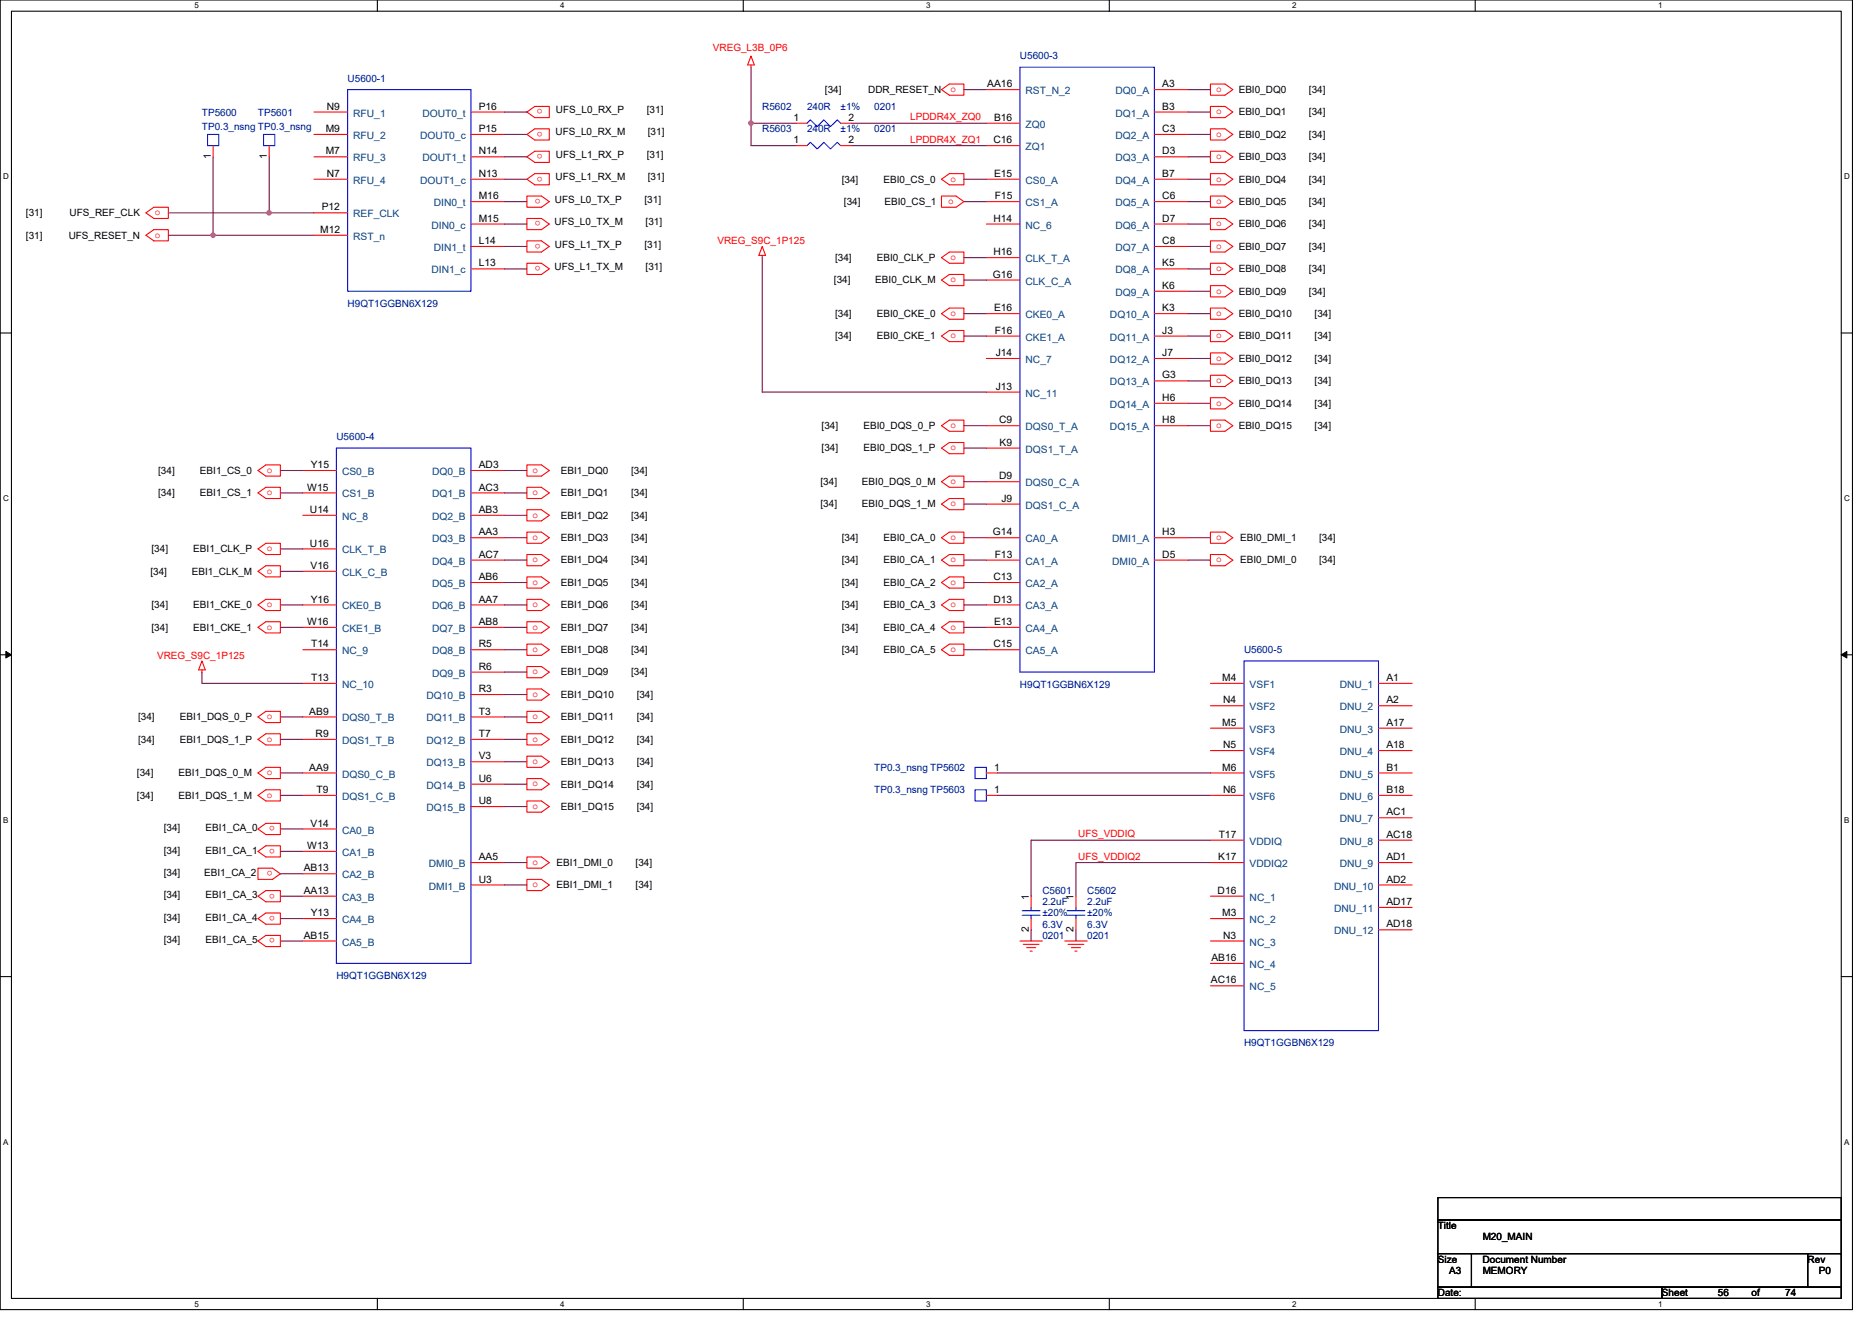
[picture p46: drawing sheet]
<svg xmlns="http://www.w3.org/2000/svg" width="297mm" height="210mm" viewBox="0 0 297 210" stroke-linecap="round" stroke-linejoin="round" font-family="sans-serif">
<defs><g id="words">
<g font-size="1.6" fill="#f00">
<text x="113.1" y="8.2">VREG_L3B_0P6</text>
<text x="86.1" y="17.4" transform="rotate(180 86.1 17.4)">o</text>
<text x="150.8" y="14.6">o</text>
<text x="193" y="14.6">o</text>
<text x="86.1" y="20.9" transform="rotate(180 86.1 20.9)">o</text>
<text x="144.4" y="19.1">LPDDR4X_ZQ0</text>
<text x="144.4" y="22.6">LPDDR4X_ZQ1</text>
<text x="193" y="18.1">o</text>
<text x="193" y="21.7">o</text>
<text x="86.1" y="24.5" transform="rotate(180 86.1 24.5)">o</text>
<text x="86.1" y="28" transform="rotate(180 86.1 28)">o</text>
<text x="150.8" y="28.8">o</text>
<text x="193" y="25.3">o</text>
<text x="193" y="28.8">o</text>
<text x="24.6" y="34.1">o</text>
<text x="85.7" y="31.6" transform="rotate(180 85.7 31.6)">o</text>
<text x="85.7" y="35.1" transform="rotate(180 85.7 35.1)">o</text>
<text x="150.5" y="32.4">o</text>
<text x="193" y="32.4">o</text>
<text x="193" y="35.9">o</text>
<text x="24.6" y="37.7">o</text>
<text x="85.7" y="38.7" transform="rotate(180 85.7 38.7)">o</text>
<text x="113.8" y="38.8">VREG_S9C_1P125</text>
<text x="150.8" y="41.3">o</text>
<text x="193" y="39.5">o</text>
<text x="85.7" y="42.2" transform="rotate(180 85.7 42.2)">o</text>
<text x="150.8" y="44.8">o</text>
<text x="193" y="43">o</text>
<text x="193" y="46.6">o</text>
<text x="150.8" y="50.1">o</text>
<text x="150.8" y="53.7">o</text>
<text x="193" y="50.1">o</text>
<text x="193" y="53.7">o</text>
<text x="193" y="57.3">o</text>
<text x="193" y="60.8">o</text>
<text x="193" y="64.4">o</text>
<text x="150.8" y="71.5">o</text>
<text x="150.8" y="67.9">o</text>
<text x="193" y="67.9">o</text>
<text x="42.4" y="75">o</text>
<text x="84.5" y="75">o</text>
<text x="150.8" y="76.8">o</text>
<text x="42.4" y="78.6">o</text>
<text x="84.5" y="78.6">o</text>
<text x="84.5" y="82.1">o</text>
<text x="150.8" y="80.4">o</text>
<text x="42.4" y="87.5">o</text>
<text x="84.5" y="85.7">o</text>
<text x="84.5" y="89.3">o</text>
<text x="150.8" y="85.7">o</text>
<text x="150.8" y="89.3">o</text>
<text x="193" y="89.3">o</text>
<text x="193" y="85.7">o</text>
<text x="42.4" y="91">o</text>
<text x="84.5" y="92.8">o</text>
<text x="150.8" y="92.8">o</text>
<text x="42.4" y="96.4">o</text>
<text x="42.4" y="99.9">o</text>
<text x="84.5" y="96.4">o</text>
<text x="84.5" y="99.9">o</text>
<text x="150.8" y="96.4">o</text>
<text x="150.8" y="99.9">o</text>
<text x="24.9" y="104.5">VREG_S9C_1P125</text>
<text x="84.5" y="103.5">o</text>
<text x="84.5" y="107">o</text>
<text x="150.8" y="103.5">o</text>
<text x="84.5" y="110.6">o</text>
<text x="42.4" y="114.2">o</text>
<text x="42.4" y="117.7">o</text>
<text x="84.5" y="114.2">o</text>
<text x="84.5" y="117.7">o</text>
<text x="42.4" y="123">o</text>
<text x="84.5" y="121.3">o</text>
<text x="84.5" y="124.8">o</text>
<text x="42.4" y="126.6">o</text>
<text x="43.6" y="131.1" transform="rotate(180 43.6 131.1)">o</text>
<text x="84.5" y="128.4">o</text>
<text x="43.6" y="134.7" transform="rotate(180 43.6 134.7)">o</text>
<text x="84.5" y="137.3">o</text>
<text x="171.1" y="132.9">UFS_VDDIQ</text>
<text x="171.1" y="136.4">UFS_VDDIQ2</text>
<text x="43.2" y="138.3" transform="rotate(180 43.2 138.3)">o</text>
<text x="43.6" y="141.8" transform="rotate(180 43.6 141.8)">o</text>
<text x="84.5" y="140.8">o</text>
<text x="43.6" y="148.9" transform="rotate(180 43.6 148.9)">o</text>
<text x="43.6" y="145.4" transform="rotate(180 43.6 145.4)">o</text>
</g>
<g font-size="1.6" fill="#000080">
<text x="161.8" y="9.4">U5600-3</text>
<text x="55.2" y="13">U5600-1</text>
<text x="120.9" y="17.4">R5602</text>
<text x="128.1" y="17.4">240R</text>
<text x="133.4" y="17.4">±1%</text>
<text x="138.7" y="17.4">0201</text>
<text x="32" y="18.5">TP5600</text>
<text x="32" y="20.6">TP0.3_nsng TP0.3_nsng</text>
<text x="40.9" y="18.5">TP5601</text>
<text x="120.9" y="21">R5603</text>
<text x="128.1" y="21">240R</text>
<text x="133.4" y="21">±1%</text>
<text x="138.7" y="21">0201</text>
<text x="55.2" y="48.7">H9QT1GGBN6X129</text>
<text x="53.4" y="69.9">U5600-4</text>
<text x="197.4" y="103.7">U5600-5</text>
<text x="161.8" y="109.2">H9QT1GGBN6X129</text>
<text x="138.7" y="125.9">TP0.3_nsng TP5603</text>
<text x="138.7" y="122.3">TP0.3_nsng TP5602</text>
<text x="165.4" y="141.9">C5601</text>
<text x="165.4" y="143.7">2.2uF</text>
<text x="172.5" y="141.9">C5602</text>
<text x="172.5" y="143.7">2.2uF</text>
<text x="165.4" y="149">0201</text>
<text x="165.4" y="147.2">6.3V</text>
<text x="165.4" y="145.4">±20%</text>
<text x="172.5" y="149">0201</text>
<text x="172.5" y="147.2">6.3V</text>
<text x="172.5" y="145.4">±20%</text>
<text x="53.4" y="155.4">H9QT1GGBN6X129</text>
<text x="197.4" y="166.1">H9QT1GGBN6X129</text>
</g>
<g font-size="1.6">
<text x="51.9" y="17.4">N9</text>
<text x="76" y="17.4">P16</text>
<text x="88.2" y="17.9">UFS_L0_RX_P</text>
<text x="102.6" y="17.9">[31]</text>
<text x="130.9" y="14.8">[34]</text>
<text x="137.8" y="14.8">DDR_RESET_N</text>
<text x="156.7" y="13.8">AA16</text>
<text x="184.4" y="13.8">A3</text>
<text x="184.4" y="17.4">B3</text>
<text x="196.5" y="14.8">EBI0_DQ0</text>
<text x="207.7" y="14.8">[34]</text>
<text x="51.7" y="21">M9</text>
<text x="76" y="21">P15</text>
<text x="88.2" y="21.5">UFS_L0_RX_M</text>
<text x="102.8" y="21.5">[31]</text>
<text x="125.9" y="19.2">1</text>
<text x="125.9" y="22.7">1</text>
<text x="134.6" y="19.2">2</text>
<text x="134.6" y="22.7">2</text>
<text x="157.6" y="22.7">C16</text>
<text x="157.7" y="19.2">B16</text>
<text x="184.4" y="21">C3</text>
<text x="196.5" y="18.3">EBI0_DQ1</text>
<text x="196.5" y="21.9">EBI0_DQ2</text>
<text x="207.7" y="18.3">[34]</text>
<text x="207.7" y="21.9">[34]</text>
<text x="33.4" y="25.3" transform="rotate(-90 33.4 25.3)">1</text>
<text x="42.3" y="25.3" transform="rotate(-90 42.3 25.3)">1</text>
<text x="51.7" y="24.5">M7</text>
<text x="51.9" y="28.1">N7</text>
<text x="76" y="24.5">N14</text>
<text x="76" y="28.1">N13</text>
<text x="88.2" y="28.6">UFS_L1_RX_M</text>
<text x="88.2" y="25.1">UFS_L1_RX_P</text>
<text x="102.6" y="25.1">[31]</text>
<text x="102.8" y="28.6">[31]</text>
<text x="133.6" y="29">[34]</text>
<text x="140.2" y="29">EBI0_CS_0</text>
<text x="157.7" y="28.1">E15</text>
<text x="184.4" y="24.5">D3</text>
<text x="184.4" y="28.1">B7</text>
<text x="196.5" y="25.4">EBI0_DQ3</text>
<text x="196.5" y="29">EBI0_DQ4</text>
<text x="207.7" y="25.4">[34]</text>
<text x="207.7" y="29">[34]</text>
<text x="4.1" y="34.3">[31]</text>
<text x="11" y="34.3">UFS_REF_CLK</text>
<text x="51.1" y="33.4">P12</text>
<text x="76" y="31.6">M16</text>
<text x="76" y="35.2">M15</text>
<text x="88" y="35.7">UFS_L0_TX_M</text>
<text x="88.1" y="32.2">UFS_L0_TX_P</text>
<text x="102.3" y="32.2">[31]</text>
<text x="102.4" y="35.7">[31]</text>
<text x="133.9" y="32.5">[34]</text>
<text x="140.3" y="32.5">EBI0_CS_1</text>
<text x="157.6" y="35.2">H14</text>
<text x="157.8" y="31.6">F15</text>
<text x="184.4" y="31.6">C6</text>
<text x="184.4" y="35.2">D7</text>
<text x="196.5" y="32.5">EBI0_DQ5</text>
<text x="207.7" y="32.5">[34]</text>
<text x="4.1" y="37.9">[31]</text>
<text x="10.9" y="37.9">UFS_RESET_N</text>
<text x="50.8" y="37">M12</text>
<text x="76" y="38.7">L14</text>
<text x="88.1" y="39.3">UFS_L1_TX_P</text>
<text x="102.3" y="39.3">[31]</text>
<text x="132.5" y="41.4">[34]</text>
<text x="139.1" y="41.4">EBI0_CLK_P</text>
<text x="157.6" y="40.5">H16</text>
<text x="184.4" y="38.7">C8</text>
<text x="196.5" y="36.1">EBI0_DQ6</text>
<text x="196.5" y="39.6">EBI0_DQ7</text>
<text x="207.7" y="36.1">[34]</text>
<text x="207.7" y="39.6">[34]</text>
<text x="76" y="42.3">L13</text>
<text x="88" y="42.8">UFS_L1_TX_M</text>
<text x="102.4" y="42.8">[31]</text>
<text x="132.3" y="45">[34]</text>
<text x="138.9" y="45">EBI0_CLK_M</text>
<text x="157.6" y="44.1">G16</text>
<text x="184.4" y="42.3">K5</text>
<text x="184.4" y="45.8">K6</text>
<text x="196.5" y="43.2">EBI0_DQ8</text>
<text x="196.5" y="46.8">EBI0_DQ9</text>
<text x="207.7" y="43.2">[34]</text>
<text x="207.7" y="46.8">[34]</text>
<text x="132.5" y="50.3">[34]</text>
<text x="132.5" y="53.9">[34]</text>
<text x="139.1" y="50.3">EBI0_CKE_0</text>
<text x="139.1" y="53.9">EBI0_CKE_1</text>
<text x="157.7" y="49.4">E16</text>
<text x="157.8" y="53">F16</text>
<text x="184.4" y="49.4">K3</text>
<text x="184.4" y="53">J3</text>
<text x="196.5" y="50.3">EBI0_DQ10</text>
<text x="196.5" y="53.9">EBI0_DQ11</text>
<text x="208.6" y="50.3">[34]</text>
<text x="208.6" y="53.9">[34]</text>
<text x="158" y="56.5">J14</text>
<text x="184.4" y="56.5">J7</text>
<text x="196.5" y="57.4">EBI0_DQ12</text>
<text x="208.6" y="57.4">[34]</text>
<text x="158" y="61.8">J13</text>
<text x="184.4" y="60.1">G3</text>
<text x="184.4" y="63.6">H6</text>
<text x="196.5" y="61">EBI0_DQ13</text>
<text x="196.5" y="64.5">EBI0_DQ14</text>
<text x="208.6" y="61">[34]</text>
<text x="208.6" y="64.5">[34]</text>
<text x="130.4" y="71.6">[34]</text>
<text x="130.4" y="68.1">[34]</text>
<text x="137" y="71.6">EBI0_DQS_1_P</text>
<text x="137" y="68.1">EBI0_DQS_0_P</text>
<text x="158.5" y="67.2">C9</text>
<text x="158.6" y="70.7">K9</text>
<text x="184.4" y="67.2">H8</text>
<text x="196.5" y="68.1">EBI0_DQ15</text>
<text x="208.6" y="68.1">[34]</text>
<text x="25.1" y="75.2">[34]</text>
<text x="31.7" y="75.2">EBI1_CS_0</text>
<text x="48.8" y="77.9">W15</text>
<text x="49.3" y="74.3">Y15</text>
<text x="76" y="74.3">AD3</text>
<text x="76" y="77.9">AC3</text>
<text x="89" y="75.2">EBI1_DQ0</text>
<text x="100.1" y="75.2">[34]</text>
<text x="130.2" y="77">[34]</text>
<text x="136.8" y="77">EBI0_DQS_0_M</text>
<text x="158.5" y="76.1">D9</text>
<text x="25.1" y="78.8">[34]</text>
<text x="31.7" y="78.8">EBI1_CS_1</text>
<text x="49.2" y="81.4">U14</text>
<text x="76" y="81.4">AB3</text>
<text x="89" y="78.8">EBI1_DQ1</text>
<text x="89" y="82.3">EBI1_DQ2</text>
<text x="100.1" y="78.8">[34]</text>
<text x="100.1" y="82.3">[34]</text>
<text x="130.2" y="80.5">[34]</text>
<text x="136.8" y="80.5">EBI0_DQS_1_M</text>
<text x="158.9" y="79.6">J9</text>
<text x="24" y="87.7">[34]</text>
<text x="30.7" y="87.7">EBI1_CLK_P</text>
<text x="49.2" y="86.7">U16</text>
<text x="76" y="85">AA3</text>
<text x="76" y="88.5">AC7</text>
<text x="89" y="85.9">EBI1_DQ3</text>
<text x="89" y="89.4">EBI1_DQ4</text>
<text x="100.1" y="85.9">[34]</text>
<text x="100.1" y="89.4">[34]</text>
<text x="133.6" y="85.9">[34]</text>
<text x="133.6" y="89.4">[34]</text>
<text x="140.2" y="85.9">EBI0_CA_0</text>
<text x="140.2" y="89.4">EBI0_CA_1</text>
<text x="157.6" y="85">G14</text>
<text x="157.8" y="88.5">F13</text>
<text x="184.4" y="88.5">D5</text>
<text x="184.4" y="85">H3</text>
<text x="196.8" y="89.4">EBI0_DMI_0</text>
<text x="196.8" y="85.9">EBI0_DMI_1</text>
<text x="209.3" y="89.4">[34]</text>
<text x="209.3" y="85.9">[34]</text>
<text x="23.9" y="91.2">[34]</text>
<text x="30.4" y="91.2">EBI1_CLK_M</text>
<text x="49.3" y="90.3">V16</text>
<text x="49.3" y="95.6">Y16</text>
<text x="76" y="92.1">AB6</text>
<text x="76" y="95.6">AA7</text>
<text x="89" y="93">EBI1_DQ5</text>
<text x="100.1" y="93">[34]</text>
<text x="133.6" y="93">[34]</text>
<text x="140.2" y="93">EBI0_CA_2</text>
<text x="157.6" y="92.1">C13</text>
<text x="157.6" y="95.6">D13</text>
<text x="24" y="96.5">[34]</text>
<text x="24" y="100.1">[34]</text>
<text x="30.7" y="96.5">EBI1_CKE_0</text>
<text x="30.7" y="100.1">EBI1_CKE_1</text>
<text x="48.8" y="99.2">W16</text>
<text x="76" y="99.2">AB8</text>
<text x="89" y="96.5">EBI1_DQ6</text>
<text x="89" y="100.1">EBI1_DQ7</text>
<text x="100.1" y="96.5">[34]</text>
<text x="100.1" y="100.1">[34]</text>
<text x="133.6" y="96.5">[34]</text>
<text x="133.6" y="100.1">[34]</text>
<text x="140.2" y="96.5">EBI0_CA_3</text>
<text x="140.2" y="100.1">EBI0_CA_4</text>
<text x="157.7" y="99.2">E13</text>
<text x="49.4" y="102.7">T14</text>
<text x="76" y="102.7">R5</text>
<text x="76" y="106.3">R6</text>
<text x="89" y="103.7">EBI1_DQ8</text>
<text x="89" y="107.2">EBI1_DQ9</text>
<text x="100.1" y="103.7">[34]</text>
<text x="100.1" y="107.2">[34]</text>
<text x="133.6" y="103.7">[34]</text>
<text x="140.2" y="103.7">EBI0_CA_5</text>
<text x="157.6" y="102.7">C15</text>
<text x="49.1" y="113.4">AB9</text>
<text x="49.4" y="108.1">T13</text>
<text x="76" y="109.9">R3</text>
<text x="76" y="113.4">T3</text>
<text x="89" y="110.8">EBI1_DQ10</text>
<text x="101" y="110.8">[34]</text>
<text x="193.9" y="108.1">M4</text>
<text x="194.1" y="111.6">N4</text>
<text x="220" y="108.1">A1</text>
<text x="220" y="111.6">A2</text>
<text x="21.9" y="114.3">[34]</text>
<text x="21.9" y="117.9">[34]</text>
<text x="28.6" y="114.3">EBI1_DQS_0_P</text>
<text x="28.6" y="117.9">EBI1_DQS_1_P</text>
<text x="50.1" y="117">R9</text>
<text x="76" y="117">T7</text>
<text x="89" y="114.3">EBI1_DQ11</text>
<text x="89" y="117.9">EBI1_DQ12</text>
<text x="101" y="114.3">[34]</text>
<text x="101" y="117.9">[34]</text>
<text x="193.9" y="115.2">M5</text>
<text x="194.1" y="118.7">N5</text>
<text x="220" y="115.2">A17</text>
<text x="220" y="118.7">A18</text>
<text x="21.7" y="123.2">[34]</text>
<text x="28.3" y="123.2">EBI1_DQS_0_M</text>
<text x="49.1" y="122.3">AA9</text>
<text x="50.2" y="125.9">T9</text>
<text x="76" y="120.5">V3</text>
<text x="76" y="124.1">U6</text>
<text x="89" y="121.4">EBI1_DQ13</text>
<text x="89" y="125">EBI1_DQ14</text>
<text x="101" y="121.4">[34]</text>
<text x="101" y="125">[34]</text>
<text x="157.8" y="125.9">1</text>
<text x="157.8" y="122.3">1</text>
<text x="193.9" y="122.3">M6</text>
<text x="194.1" y="125.9">N6</text>
<text x="220" y="122.3">B1</text>
<text x="220" y="125.9">B18</text>
<text x="21.7" y="126.8">[34]</text>
<text x="26" y="131.9">[34]</text>
<text x="28.3" y="126.8">EBI1_DQS_1_M</text>
<text x="32.6" y="131.9">EBI1_CA_0</text>
<text x="49.3" y="131.2">V14</text>
<text x="76" y="127.6">U8</text>
<text x="89" y="128.5">EBI1_DQ15</text>
<text x="101" y="128.5">[34]</text>
<text x="220" y="129.4">AC1</text>
<text x="26" y="135.5">[34]</text>
<text x="32.6" y="135.5">EBI1_CA_1</text>
<text x="48.8" y="134.7">W13</text>
<text x="76" y="136.5">AA5</text>
<text x="88.3" y="137.4">EBI1_DMI_0</text>
<text x="100.9" y="137.4">[34]</text>
<text x="193.3" y="136.5">K17</text>
<text x="193.4" y="133">T17</text>
<text x="220" y="133">AC18</text>
<text x="220" y="136.5">AD1</text>
<text x="26" y="142.6">[34]</text>
<text x="26" y="139">[34]</text>
<text x="32.4" y="139">EBI1_CA_2</text>
<text x="32.6" y="142.6">EBI1_CA_3</text>
<text x="48.2" y="138.3">AB13</text>
<text x="48.2" y="141.9">AA13</text>
<text x="76" y="140.1">U3</text>
<text x="88.3" y="141">EBI1_DMI_1</text>
<text x="100.9" y="141">[34]</text>
<text x="163.2" y="142.8" transform="rotate(-90 163.2 142.8)">1</text>
<text x="170.3" y="142.8" transform="rotate(-90 170.3 142.8)">1</text>
<text x="193.2" y="141.9">D16</text>
<text x="220" y="140.1">AD2</text>
<text x="220" y="143.6">AD17</text>
<text x="26" y="149.7">[34]</text>
<text x="26" y="146.2">[34]</text>
<text x="32.6" y="149.7">EBI1_CA_5</text>
<text x="32.6" y="146.2">EBI1_CA_4</text>
<text x="48.2" y="149">AB15</text>
<text x="49.3" y="145.4">Y13</text>
<text x="163.2" y="148" transform="rotate(-90 163.2 148)">2</text>
<text x="170.3" y="148" transform="rotate(-90 170.3 148)">2</text>
<text x="193.9" y="145.4">M3</text>
<text x="194.1" y="149">N3</text>
<text x="220" y="147.2">AD18</text>
<text x="192.2" y="152.5">AB16</text>
<text x="192.1" y="156.1">AC16</text>
<text x="228.1" y="195.1">Title</text>
<text x="235.3" y="196.8">M20_MAIN</text>
<text x="228.1" y="200.4">Size</text>
<text x="229.9" y="202.2">A3</text>
<text x="235.3" y="200.4">Document Number</text>
<text x="235.3" y="202.2">MEMORY</text>
<text x="286.8" y="200.4">Rev</text>
<text x="288.6" y="202.2">P0</text>
<text x="228.1" y="205.7">Date:</text>
<text x="263.7" y="205.7">Sheet</text>
<text x="272.6" y="205.7">56</text>
<text x="277.9" y="205.7">of</text>
<text x="283.3" y="205.7">74</text>
</g>
<g font-size="1.6" fill="#004080">
<text x="162.7" y="14.9">RST_N_2</text>
<text x="177" y="14.9">DQ0_A</text>
<text x="56" y="18.5">RFU_1</text>
<text x="56" y="22.1">RFU_2</text>
<text x="66.7" y="22.1">DOUT0_c</text>
<text x="67" y="18.5">DOUT0_t</text>
<text x="162.7" y="20.3">ZQ0</text>
<text x="162.7" y="23.8">ZQ1</text>
<text x="177" y="18.5">DQ1_A</text>
<text x="177" y="22.1">DQ2_A</text>
<text x="56" y="25.6">RFU_3</text>
<text x="56" y="29.2">RFU_4</text>
<text x="66.7" y="29.2">DOUT1_c</text>
<text x="67" y="25.6">DOUT1_t</text>
<text x="162.7" y="29.2">CS0_A</text>
<text x="177" y="25.6">DQ3_A</text>
<text x="177" y="29.2">DQ4_A</text>
<text x="56" y="34.5">REF_CLK</text>
<text x="68.8" y="32.7">DIN0_t</text>
<text x="162.7" y="32.7">CS1_A</text>
<text x="177" y="32.7">DQ5_A</text>
<text x="56" y="38.1">RST_n</text>
<text x="68.5" y="36.3">DIN0_c</text>
<text x="68.8" y="39.8">DIN1_t</text>
<text x="162.7" y="36.3">NC_6</text>
<text x="162.7" y="41.6">CLK_T_A</text>
<text x="177" y="36.3">DQ6_A</text>
<text x="177" y="39.8">DQ7_A</text>
<text x="68.5" y="43.4">DIN1_c</text>
<text x="162.7" y="45.2">CLK_C_A</text>
<text x="177" y="43.4">DQ8_A</text>
<text x="177" y="46.9">DQ9_A</text>
<text x="162.7" y="50.5">CKE0_A</text>
<text x="176.1" y="50.5">DQ10_A</text>
<text x="162.7" y="54.1">CKE1_A</text>
<text x="162.7" y="57.6">NC_7</text>
<text x="176.1" y="54.1">DQ11_A</text>
<text x="176.1" y="57.6">DQ12_A</text>
<text x="162.7" y="62.9">NC_11</text>
<text x="176.1" y="61.2">DQ13_A</text>
<text x="176.1" y="64.7">DQ14_A</text>
<text x="162.7" y="68.3">DQS0_T_A</text>
<text x="162.7" y="71.8">DQS1_T_A</text>
<text x="176.1" y="68.3">DQ15_A</text>
<text x="54.3" y="75.4">CS0_B</text>
<text x="68.6" y="75.4">DQ0_B</text>
<text x="162.7" y="77.2">DQS0_C_A</text>
<text x="54.3" y="79">CS1_B</text>
<text x="54.3" y="82.5">NC_8</text>
<text x="68.6" y="79">DQ1_B</text>
<text x="68.6" y="82.5">DQ2_B</text>
<text x="162.7" y="80.7">DQS1_C_A</text>
<text x="54.3" y="87.8">CLK_T_B</text>
<text x="68.6" y="86.1">DQ3_B</text>
<text x="68.6" y="89.6">DQ4_B</text>
<text x="162.7" y="86.1">CA0_A</text>
<text x="162.7" y="89.6">CA1_A</text>
<text x="176.5" y="89.6">DMI0_A</text>
<text x="176.5" y="86.1">DMI1_A</text>
<text x="54.3" y="91.4">CLK_C_B</text>
<text x="68.6" y="93.2">DQ5_B</text>
<text x="162.7" y="93.2">CA2_A</text>
<text x="54.3" y="96.7">CKE0_B</text>
<text x="54.3" y="100.3">CKE1_B</text>
<text x="68.6" y="96.7">DQ6_B</text>
<text x="68.6" y="100.3">DQ7_B</text>
<text x="162.7" y="96.7">CA3_A</text>
<text x="162.7" y="100.3">CA4_A</text>
<text x="54.3" y="103.8">NC_9</text>
<text x="68.6" y="103.8">DQ8_B</text>
<text x="68.6" y="107.4">DQ9_B</text>
<text x="162.7" y="103.8">CA5_A</text>
<text x="54.3" y="109.2">NC_10</text>
<text x="67.7" y="111">DQ10_B</text>
<text x="198.3" y="109.2">VSF1</text>
<text x="198.3" y="112.7">VSF2</text>
<text x="212.6" y="109.2">DNU_1</text>
<text x="212.6" y="112.7">DNU_2</text>
<text x="54.3" y="114.5">DQS0_T_B</text>
<text x="54.3" y="118.1">DQS1_T_B</text>
<text x="67.7" y="114.5">DQ11_B</text>
<text x="67.7" y="118.1">DQ12_B</text>
<text x="198.3" y="116.3">VSF3</text>
<text x="198.3" y="119.8">VSF4</text>
<text x="212.6" y="116.3">DNU_3</text>
<text x="212.6" y="119.8">DNU_4</text>
<text x="54.3" y="123.4">DQS0_C_B</text>
<text x="67.7" y="121.6">DQ13_B</text>
<text x="67.7" y="125.2">DQ14_B</text>
<text x="198.3" y="123.4">VSF5</text>
<text x="212.6" y="123.4">DNU_5</text>
<text x="54.3" y="127">DQS1_C_B</text>
<text x="67.7" y="128.7">DQ15_B</text>
<text x="198.3" y="127">VSF6</text>
<text x="212.6" y="127">DNU_6</text>
<text x="212.6" y="130.5">DNU_7</text>
<text x="54.3" y="132.3">CA0_B</text>
<text x="54.3" y="135.8">CA1_B</text>
<text x="68" y="137.6">DMI0_B</text>
<text x="198.3" y="137.6">VDDIQ2</text>
<text x="198.3" y="134.1">VDDIQ</text>
<text x="212.6" y="134.1">DNU_8</text>
<text x="212.6" y="137.6">DNU_9</text>
<text x="54.3" y="139.4">CA2_B</text>
<text x="54.3" y="143">CA3_B</text>
<text x="68" y="141.2">DMI1_B</text>
<text x="198.3" y="143">NC_1</text>
<text x="211.7" y="141.2">DNU_10</text>
<text x="54.3" y="146.5">CA4_B</text>
<text x="198.3" y="146.5">NC_2</text>
<text x="211.7" y="144.7">DNU_11</text>
<text x="211.7" y="148.3">DNU_12</text>
<text x="54.3" y="150.1">CA5_B</text>
<text x="198.3" y="150.1">NC_3</text>
<text x="198.3" y="153.6">NC_4</text>
<text x="198.3" y="157.2">NC_5</text>
</g>
<g font-size="1.3">
<text x="30.8" y="1.3">5</text>
<text x="88.9" y="1.3">4</text>
<text x="147" y="1.3">3</text>
<text x="205" y="1.3">2</text>
<text x="263.1" y="1.3">1</text>
<text x=".5" y="28.4">D</text>
<text x="292.6" y="28.4">D</text>
<text x=".5" y="79.5">C</text>
<text x="292.6" y="79.5">C</text>
<text x=".5" y="130.6">B</text>
<text x="292.6" y="130.6">B</text>
<text x=".5" y="181.7">A</text>
<text x="292.6" y="181.7">A</text>
<text x="30.8" y="207.4">5</text>
<text x="88.9" y="207.4">4</text>
<text x="147" y="207.4">3</text>
<text x="205" y="207.4">2</text>
<text x="263.1" y="207.4">1</text>
</g>
</g></defs>
<path d="M0 0h293.9v207.9h-293.9zM1.8 1.8h290.4v204.3h-290.4z" fill="none" stroke="#000" stroke-width=".17"/>
<g fill="#fff">
<path d="M30.8 .2h.7v1.4h-.7z"/>
<path d="M30.8 206.3h.7v1.4h-.7z"/>
</g>
<path d="M59.9 0v1.8M59.9 206.1v1.8" fill="none" stroke="#000" stroke-width=".17"/>
<g fill="#fff">
<path d="M88.9 .2h.7v1.4h-.7z"/>
<path d="M88.9 206.3h.7v1.4h-.7z"/>
</g>
<path d="M117.9 0v1.8M117.9 206.1v1.8" fill="none" stroke="#000" stroke-width=".17"/>
<g fill="#fff">
<path d="M147 .2h.7v1.4h-.7z"/>
<path d="M147 206.3h.7v1.4h-.7z"/>
</g>
<path d="M176 0v1.8M176 206.1v1.8" fill="none" stroke="#000" stroke-width=".17"/>
<g fill="#fff">
<path d="M205 .2h.7v1.4h-.7z"/>
<path d="M205 206.3h.7v1.4h-.7z"/>
</g>
<path d="M234.1 0v1.8M234.1 206.1v1.8" fill="none" stroke="#000" stroke-width=".17"/>
<g fill="#fff">
<path d="M263.1 .2h.7v1.4h-.7z"/>
<path d="M263.1 206.3h.7v1.4h-.7z"/>
<path d="M.5 27.3h.9v1.4h-.9z"/>
<path d="M292.6 27.3h.9v1.4h-.9z"/>
<path d="M.5 78.4h.9v1.4h-.9z"/>
<path d="M292.6 78.4h.9v1.4h-.9z"/>
</g>
<path d="M0 52.9h1.8M292.2 52.9h1.7" fill="none" stroke="#000" stroke-width=".17"/>
<g fill="#fff">
<path d="M.5 129.5h.8v1.4h-.8z"/>
<path d="M292.6 129.5h.9v1.4h-.9z"/>
</g>
<path d="M0 103.9h1.8M292.2 103.9h1.7" fill="none" stroke="#000" stroke-width=".17"/>
<path d="M.9 103.4l.9 .5-.9 .5zM292.2 103.9l.8-.5v1z" fill="#000" stroke="#000" stroke-width=".16"/>
<g fill="#fff">
<path d="M.5 180.5h.8v1.4h-.8z"/>
<path d="M292.6 180.5h.9v1.4h-.9z"/>
</g>
<path d="M0 155h1.8M292.2 155h1.7M228.2 190.1h64v3.5h-64zM228.2 193.6h64v5.4h-64zM228.2 199h5.3v5.3h-5.3zM233.5 199h53.3v5.3h-53.3zM286.8 199h5.4v5.3h-5.4zM228.2 204.3h35.5v1.8h-35.5zM263.7 204.3h28.5v1.8h-28.5z" fill="none" stroke="#000" stroke-width=".17"/>
<g fill="none" stroke="#f00" stroke-width=".17">
<path d="M49.8 17.8h5.4M74.7 17.8h5.3M83.6 17.8l1.3-.9h2.3v1.8h-2.3zM119.2 10.3v.4M119.2 8.9l.5 1.4h-1.1zM126.3 19.6h1.8M133.4 19.6h1.8M149.4 14.2l1.2-.9h2.3v1.8h-2.3zM156.5 14.2h5.3M156.5 19.6h5.3M183.2 14.2h5.3M183.2 17.8h5.3"/>
<path d="M192.1 13.3h2.3l1.2 .9-1.2 .9h-2.3zM192.1 16.9h2.3l1.2 .9-1.2 .9h-2.3zM23.2 37.3l1.2-.9h2.3v1.8h-2.3zM23.2 33.8l1.2-.9h2.3v1.8h-2.3zM33.8 23.1v1.8M42.7 23.1v1.8M49.8 33.8h5.4M49.8 21.3h5.4M49.8 37.3h5.4M49.8 24.9h5.4M49.8 28.4h5.4M74.7 35.6h5.3"/>
<path d="M74.7 28.4h5.3M74.7 21.3h5.3M74.7 32h5.3M74.7 24.9h5.3M74.7 39.1h5.3M83.6 21.3l1.3-.9h2.3v1.8h-2.3zM83.6 24.9l1.3-.9h2.3v1.8h-2.3zM83.6 28.4l1.3-.8h2.3v1.7h-2.3zM83.6 31.1h2.3l1.3 .9-1.3 .9h-2.3zM83.6 34.7h2.3l1.3 .9-1.3 .8h-2.3zM83.6 38.2h2.3l1.3 .9-1.3 .9h-2.3zM120.9 39.1l.6 1.4h-1.1z"/>
<path d="M126.3 23.1h1.8M133.4 23.1h1.8M149.4 31.1h2.3l1.2 .9-1.2 .9h-2.3zM149.4 28.4l1.2-.8h2.3v1.7h-2.3zM156.5 23.1h5.3M156.5 28.4h5.3M156.5 32h5.3M156.5 35.6h5.3M183.2 21.3h5.3M183.2 24.9h5.3M183.2 28.4h5.3M183.2 32h5.3"/>
<path d="M183.2 35.6h5.3M183.2 39.1h5.3M192.1 20.4h2.3l1.2 .9-1.2 .9h-2.3zM192.1 24h2.3l1.2 .9-1.2 .9h-2.3zM192.1 27.6h2.3l1.2 .8-1.2 .9h-2.3zM192.1 31.1h2.3l1.2 .9-1.2 .9h-2.3zM192.1 34.7h2.3l1.2 .9-1.2 .8h-2.3zM192.1 38.2h2.3l1.2 .9-1.2 .9h-2.3zM74.7 42.7h5.3M83.6 41.8h2.3l1.3 .9-1.3 .9h-2.3zM120.9 40.5v.4M149.4 44.4l1.2-.8h2.3v1.7h-2.3z"/>
<path d="M149.4 40.9l1.2-.9h2.3v1.8h-2.3zM149.4 49.8l1.2-.9h2.3v1.8h-2.3zM149.4 53.3l1.2-.8h2.3v1.7h-2.3zM156.5 44.4h5.3M156.5 40.9h5.3M156.5 49.8h5.3M156.5 53.3h5.3M156.5 56.9h5.3M183.2 42.7h5.3M183.2 46.2h5.3M183.2 49.8h5.3M183.2 53.3h5.3"/>
<path d="M183.2 56.9h5.3M192.1 41.8h2.3l1.2 .9-1.2 .9h-2.3zM192.1 45.3h2.3l1.2 .9-1.2 .9h-2.3zM192.1 48.9h2.3l1.2 .9-1.2 .9h-2.3zM192.1 52.5h2.3l1.2 .8-1.2 .9h-2.3zM192.1 56h2.3l1.2 .9-1.2 .9h-2.3zM192.1 59.6h2.3l1.2 .9-1.2 .8h-2.3zM40.9 78.2l1.3-.9h2.3v1.8h-2.3zM40.9 74.7l1.3-.9h2.3v1.8h-2.3zM48 74.7h5.4M48 78.2h5.4M74.7 74.7h5.3"/>
<path d="M74.7 78.2h5.3M83.6 73.8h2.3l1.3 .9-1.3 .9h-2.3zM83.6 77.3h2.3l1.3 .9-1.3 .9h-2.3zM149.4 71.1l1.2-.9h2.3v1.8h-2.3zM149.4 76.5l1.2-.9h2.3v1.7h-2.3zM149.4 67.6l1.2-.9h2.3v1.8h-2.3zM156.5 62.2h5.3M156.5 76.5h5.3M156.5 67.6h5.3M156.5 71.1h5.3M183.2 60.5h5.3M183.2 64h5.3"/>
<path d="M183.2 67.6h5.3M192.1 63.1h2.3l1.2 .9-1.2 .9h-2.3zM192.1 66.7h2.3l1.2 .9-1.2 .9h-2.3zM40.9 90.7l1.3-.9h2.3v1.8h-2.3zM40.9 87.1l1.3-.9h2.3v1.8h-2.3zM40.9 96l1.3-.9h2.3v1.8h-2.3zM40.9 99.6l1.3-.9h2.3v1.8h-2.3zM48 90.7h5.4M48 87.1h5.4M48 96h5.4M48 99.6h5.4M48 81.8h5.4"/>
<path d="M74.7 81.8h5.3M74.7 85.3h5.3M74.7 88.9h5.3M74.7 92.5h5.3M74.7 96h5.3M74.7 99.6h5.3M83.6 80.9h2.3l1.3 .9-1.3 .9h-2.3zM83.6 84.5h2.3l1.3 .8-1.3 .9h-2.3zM83.6 88h2.3l1.3 .9-1.3 .9h-2.3zM83.6 91.6h2.3l1.3 .9-1.3 .8h-2.3zM83.6 95.1h2.3l1.3 .9-1.3 .9h-2.3zM83.6 98.7h2.3l1.3 .9-1.3 .9h-2.3z"/>
<path d="M149.4 80l1.2-.9h2.3v1.8h-2.3zM149.4 85.3l1.2-.8h2.3v1.7h-2.3zM149.4 88.9l1.2-.9h2.3v1.8h-2.3zM149.4 92.5l1.2-.9h2.3v1.7h-2.3zM149.4 96l1.2-.9h2.3v1.8h-2.3zM149.4 99.6l1.2-.9h2.3v1.8h-2.3zM156.5 80h5.3M156.5 85.3h5.3M156.5 88.9h5.3M156.5 92.5h5.3M156.5 96h5.3M156.5 99.6h5.3"/>
<path d="M183.2 88.9h5.3M183.2 85.3h5.3M192.1 88h2.3l1.2 .9-1.2 .9h-2.3zM192.1 84.5h2.3l1.2 .8-1.2 .9h-2.3zM32 104.9l.6 1.4h-1.1zM32 106.3v.4M40.9 113.8l1.3-.9h2.3v1.8h-2.3zM40.9 117.3l1.3-.8h2.3v1.7h-2.3zM48 108.5h5.4M48 103.1h5.4M48 113.8h5.4M48 117.3h5.4"/>
<path d="M74.7 103.1h5.3M74.7 106.7h5.3M74.7 110.2h5.3M74.7 113.8h5.3M74.7 117.3h5.3M83.6 102.2h2.3l1.3 .9-1.3 .9h-2.3zM83.6 105.8h2.3l1.3 .9-1.3 .9h-2.3zM83.6 109.3h2.3l1.3 .9-1.3 .9h-2.3zM83.6 112.9h2.3l1.3 .9-1.3 .9h-2.3zM83.6 116.5h2.3l1.3 .8-1.3 .9h-2.3zM149.4 103.1l1.2-.9h2.3v1.8h-2.3zM156.5 103.1h5.3"/>
<path d="M192.1 108.5h5.3M192.1 112h5.3M192.1 115.6h5.3M192.1 119.1h5.3M218.7 108.5h5.4M218.7 112h5.4M218.7 115.6h5.4M218.7 119.1h5.4M40.9 122.7l1.3-.9h2.3v1.8h-2.3zM40.9 126.2l1.3-.9h2.3v1.8h-2.3zM40.9 135.1l1.3-.9h2.3v1.8h-2.3zM40.9 131.6l1.3-.9h2.3v1.8h-2.3z"/>
<path d="M40.9 137.8h2.3l1.3 .9-1.3 .9h-2.3zM48 122.7h5.4M48 126.2h5.4M48 131.6h5.4M48 135.1h5.4M48 138.7h5.4M74.7 120.9h5.3M74.7 124.5h5.3M74.7 128h5.3M74.7 136.9h5.3M83.6 136h2.3l1.3 .9-1.3 .9h-2.3zM83.6 139.6h2.3l1.3 .9-1.3 .9h-2.3z"/>
<path d="M83.6 120h2.3l1.3 .9-1.3 .9h-2.3zM83.6 123.6h2.3l1.3 .9-1.3 .8h-2.3zM83.6 127.1h2.3l1.3 .9-1.3 .9h-2.3zM156.5 126.2h1.8M156.5 122.7h1.8M192.1 122.7h5.3M192.1 126.2h5.3M192.1 136.9h5.3M192.1 133.3h5.3M218.7 122.7h5.4M218.7 126.2h5.4M218.7 129.8h5.4"/>
<path d="M218.7 133.3h5.4M218.7 136.9h5.4M40.9 149.4l1.3-.9h2.3v1.7h-2.3zM40.9 145.8l1.3-.9h2.3v1.8h-2.3zM40.9 142.2l1.3-.8h2.3v1.7h-2.3zM48 142.2h5.4M48 145.8h5.4M48 149.4h5.4M74.7 140.5h5.3M161.8 149.4h3.6M162.4 149.9h2.5M162.9 150.4h1.4"/>
<path d="M163.4 151h.4M163.6 142.2v1.8M163.6 145.8v1.8M168.9 149.4h3.6M169.5 149.9h2.5M170 150.4h1.4M170.6 151h.3M170.7 142.2v1.8M170.7 145.8v1.8M192.1 145.8h5.3M192.1 149.4h5.3M192.1 142.2h5.3"/>
<path d="M192.1 152.9h5.3M192.1 156.5h5.3M218.7 140.5h5.4M218.7 144h5.4M218.7 147.6h5.4"/>
</g>
<g fill="none" stroke="#00f" stroke-width=".17">
<path d="M55.2 14.2h19.5v32h-19.5zM128.1 19.6l.5-.6 1.1 1.1 1-1.1 1.1 1.1 1.1-1.1 .5 .6M161.8 10.7h21.4v96h-21.4zM32.9 21.3h1.8v1.8h-1.8zM41.8 21.3h1.8v1.8h-1.8zM128.1 23.1l.5-.5 1.1 1 1-1 1.1 1 1.1-1 .5 .5M53.4 71.1h21.3v81.8h-21.3zM197.4 104.9h21.3v58.7h-21.3zM154.7 125.3h1.8v1.8h-1.8zM154.7 121.8h1.8v1.8h-1.8zM162.2 144.5h2.8M162.2 145.3h2.8"/>
<path d="M163.6 144v.5M163.6 145.3v.5M169.3 144.5h2.8M169.3 145.3h2.8M170.7 144v.5M170.7 145.3v.5"/>
</g>
<g fill="none" stroke="#800040" stroke-width=".17">
<path d="M80 17.8h3.6M119.2 10.7v8.9M119.2 19.6v3.5h7.1M119.2 19.6h7.1M135.2 19.6h21.3M152.9 14.2h3.6M188.5 14.2h3.6M188.5 17.8h3.6M26.7 33.8h16M26.7 37.3h7.1M33.8 24.9v12.4M33.8 37.3h16"/>
<path d="M42.7 24.9v8.9M42.7 33.8h7.1M80 32h3.6M80 35.6h3.6M80 39.1h3.6M80 21.3h3.6M80 24.9h3.6M80 28.4h3.6M135.2 23.1h21.3M152.9 28.4h3.6M152.9 32h3.6M188.5 35.6h3.6"/>
<path d="M188.5 39.1h3.6M188.5 28.4h3.6M188.5 32h3.6M188.5 21.3h3.6M188.5 24.9h3.6M80 42.7h3.6M120.9 40.9v21.3h35.6M152.9 40.9h3.6M152.9 44.4h3.6M152.9 53.3h3.6M152.9 49.8h3.6M188.5 56.9h3.6"/>
<path d="M188.5 49.8h3.6M188.5 53.3h3.6M188.5 42.7h3.6M188.5 46.2h3.6M44.5 74.7h3.5M44.5 78.2h3.5M80 74.7h3.6M80 78.2h3.6M152.9 67.6h3.6M152.9 71.1h3.6M152.9 76.5h3.6M188.5 64h3.6"/>
<path d="M188.5 67.6h3.6M188.5 60.5h3.6M44.5 90.7h3.5M44.5 87.1h3.5M44.5 96h3.5M44.5 99.6h3.5M80 81.8h3.6M80 85.3h3.6M80 88.9h3.6M80 92.5h3.6M80 96h3.6M80 99.6h3.6"/>
<path d="M152.9 80h3.6M152.9 99.6h3.6M152.9 96h3.6M152.9 92.5h3.6M152.9 88.9h3.6M152.9 85.3h3.6M188.5 85.3h3.6M188.5 88.9h3.6M32 106.7v1.8h16M44.5 113.8h3.5M44.5 117.3h3.5M80 117.3h3.6"/>
<path d="M80 103.1h3.6M80 106.7h3.6M80 110.2h3.6M80 113.8h3.6M152.9 103.1h3.6M44.5 122.7h3.5M44.5 126.2h3.5M44.5 138.7h3.5M44.5 135.1h3.5M44.5 131.6h3.5M80 136.9h3.6M80 124.5h3.6"/>
<path d="M80 128h3.6M80 120.9h3.6M158.3 122.7h33.8M158.3 126.2h33.8M192.1 133.3h-28.5v8.9M192.1 136.9h-21.4v5.3M44.5 149.4h3.5M44.5 145.8h3.5M44.5 142.2h3.5M80 140.5h3.6M163.6 147.6v1.8M170.7 147.6v1.8"/>
</g>
<g fill="#f0f" stroke="#f0f" stroke-width=".17">
<circle cx="42.7" cy="33.8" r=".35"/>
<circle cx="33.8" cy="37.3" r=".35"/>
<circle cx="119.2" cy="19.5" r=".35"/>
</g>
<use href="#words"/>
</svg>
